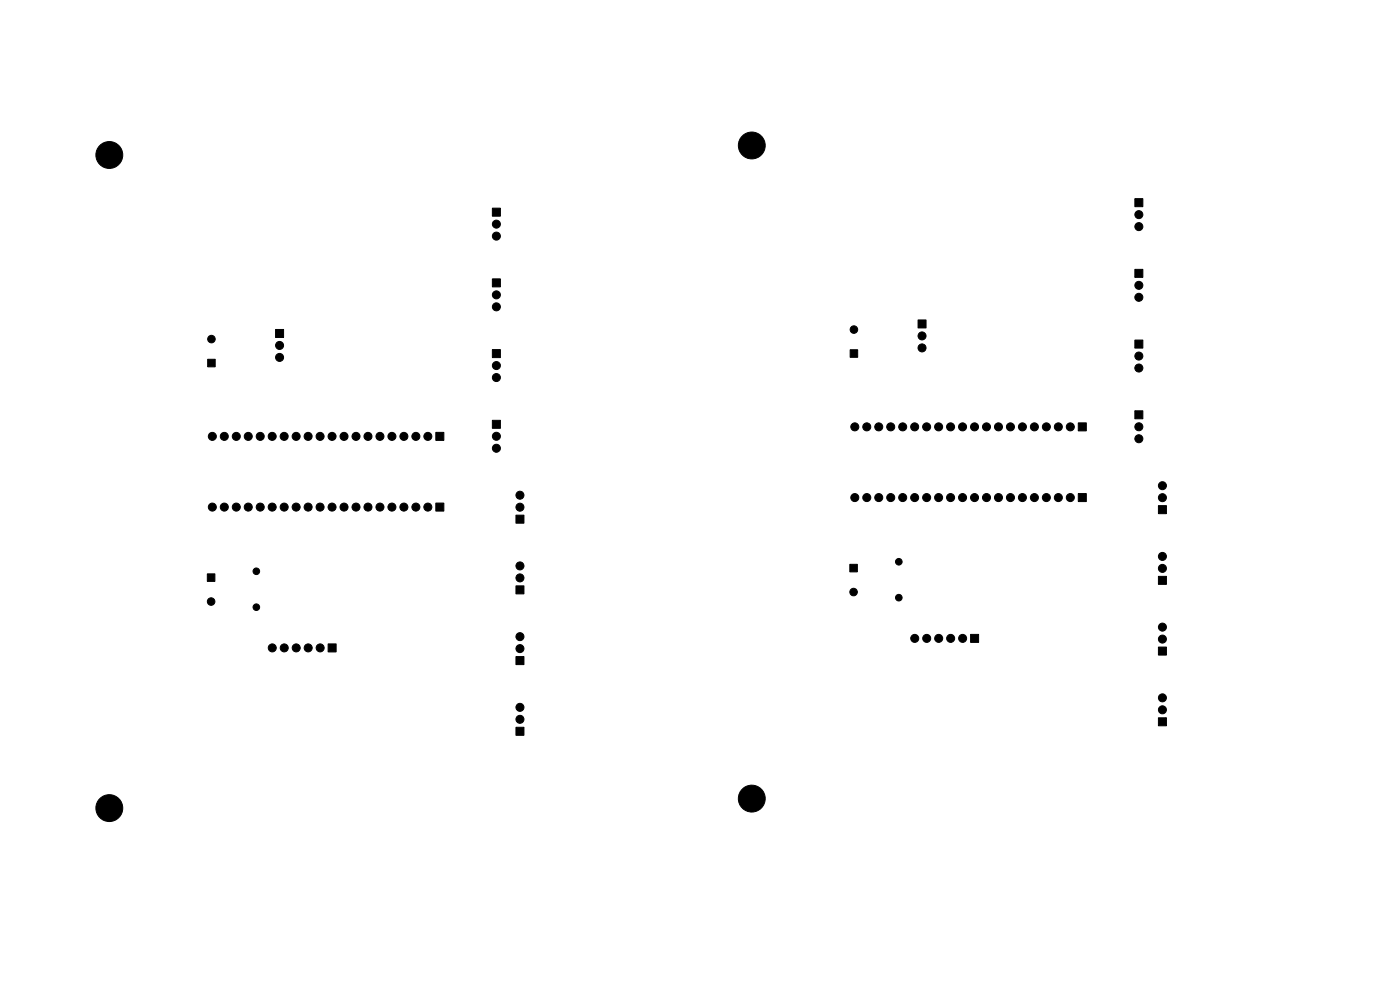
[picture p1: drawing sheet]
<svg xmlns="http://www.w3.org/2000/svg" width="297mm" height="210mm" viewBox="0 0 297 210" stroke-linecap="round" stroke-linejoin="round" font-family="sans-serif">
<g fill="#000" stroke="#000" stroke-width=".21">
<path d="M104.5 44.2h1.7v1.7h-1.7zM240.8 57.1h1.7v1.7h-1.7zM240.8 42.1h1.7v1.7h-1.7zM44.1 76.2h1.6v1.6h-1.6zM58.5 69.9h1.7v1.7h-1.7zM104.5 59.2h1.7v1.7h-1.7zM104.5 74.2h1.7v1.7h-1.7zM180.4 74.2h1.6v1.6h-1.6zM194.8 67.9h1.7v1.7h-1.7zM240.8 72.1h1.7v1.7h-1.7zM92.5 91.7h1.7v1.7h-1.7zM104.5 89.2h1.7v1.7h-1.7z"/>
<path d="M228.8 89.7h1.7v1.7h-1.7zM240.8 87.1h1.7v1.7h-1.7zM92.5 106.7h1.7v1.7h-1.7zM109.5 109.3h1.7v1.7h-1.7zM228.8 104.7h1.7v1.7h-1.7zM245.8 107.3h1.7v1.7h-1.7zM44 121.7h1.6v1.6h-1.6zM69.6 136.6h1.7v1.7h-1.7zM109.5 139.3h1.7v1.7h-1.7zM109.5 124.3h1.7v1.7h-1.7zM180.3 119.7h1.6v1.6h-1.6zM205.9 134.6h1.7v1.7h-1.7z"/>
<path d="M245.8 137.3h1.7v1.7h-1.7zM245.8 122.3h1.7v1.7h-1.7zM109.5 154.3h1.7v1.7h-1.7zM245.8 152.3h1.7v1.7h-1.7z"/>
<circle cx="23.2" cy="32.9" r="2.85"/>
<circle cx="159.5" cy="30.9" r="2.85"/>
<circle cx="105.3" cy="50.1" r=".85"/>
<circle cx="105.3" cy="47.5" r=".85"/>
<circle cx="241.6" cy="45.5" r=".85"/>
<circle cx="241.6" cy="48.1" r=".85"/>
<circle cx="44.9" cy="71.9" r=".8"/>
<circle cx="59.3" cy="73.3" r=".85"/>
<circle cx="59.3" cy="75.8" r=".85"/>
<circle cx="105.3" cy="77.5" r=".85"/>
<circle cx="105.3" cy="65.1" r=".85"/>
<circle cx="105.3" cy="62.5" r=".85"/>
<circle cx="181.2" cy="69.9" r=".8"/>
<circle cx="195.6" cy="71.3" r=".85"/>
<circle cx="195.6" cy="73.8" r=".85"/>
<circle cx="241.6" cy="63.1" r=".85"/>
<circle cx="241.6" cy="60.5" r=".85"/>
<circle cx="241.6" cy="75.5" r=".85"/>
<circle cx="241.6" cy="78.1" r=".85"/>
<circle cx="45" cy="92.6" r=".85"/>
<circle cx="47.6" cy="92.6" r=".85"/>
<circle cx="50.1" cy="92.6" r=".85"/>
<circle cx="52.7" cy="92.6" r=".85"/>
<circle cx="55.2" cy="92.6" r=".85"/>
<circle cx="57.7" cy="92.6" r=".85"/>
<circle cx="60.3" cy="92.6" r=".85"/>
<circle cx="62.8" cy="92.6" r=".85"/>
<circle cx="65.4" cy="92.6" r=".85"/>
<circle cx="67.9" cy="92.6" r=".85"/>
<circle cx="70.4" cy="92.6" r=".85"/>
<circle cx="73" cy="92.6" r=".85"/>
<circle cx="75.5" cy="92.6" r=".85"/>
<circle cx="78.1" cy="92.6" r=".85"/>
<circle cx="80.6" cy="92.6" r=".85"/>
<circle cx="83.1" cy="92.6" r=".85"/>
<circle cx="85.7" cy="92.6" r=".85"/>
<circle cx="88.2" cy="92.6" r=".85"/>
<circle cx="90.8" cy="92.6" r=".85"/>
<circle cx="105.3" cy="92.5" r=".85"/>
<circle cx="105.3" cy="95.1" r=".85"/>
<circle cx="105.3" cy="80.1" r=".85"/>
<circle cx="181.3" cy="90.6" r=".85"/>
<circle cx="183.9" cy="90.6" r=".85"/>
<circle cx="186.4" cy="90.6" r=".85"/>
<circle cx="189" cy="90.6" r=".85"/>
<circle cx="191.5" cy="90.6" r=".85"/>
<circle cx="194" cy="90.6" r=".85"/>
<circle cx="196.6" cy="90.6" r=".85"/>
<circle cx="199.1" cy="90.6" r=".85"/>
<circle cx="201.7" cy="90.6" r=".85"/>
<circle cx="204.2" cy="90.6" r=".85"/>
<circle cx="206.7" cy="90.6" r=".85"/>
<circle cx="209.3" cy="90.6" r=".85"/>
<circle cx="211.8" cy="90.6" r=".85"/>
<circle cx="214.4" cy="90.6" r=".85"/>
<circle cx="216.9" cy="90.6" r=".85"/>
<circle cx="219.4" cy="90.6" r=".85"/>
<circle cx="222" cy="90.6" r=".85"/>
<circle cx="224.5" cy="90.6" r=".85"/>
<circle cx="227.1" cy="90.6" r=".85"/>
<circle cx="241.6" cy="93.1" r=".85"/>
<circle cx="241.6" cy="90.5" r=".85"/>
<circle cx="45" cy="107.6" r=".85"/>
<circle cx="47.6" cy="107.6" r=".85"/>
<circle cx="50.1" cy="107.6" r=".85"/>
<circle cx="52.7" cy="107.6" r=".85"/>
<circle cx="55.2" cy="107.6" r=".85"/>
<circle cx="57.7" cy="107.6" r=".85"/>
<circle cx="60.3" cy="107.6" r=".85"/>
<circle cx="62.8" cy="107.6" r=".85"/>
<circle cx="65.4" cy="107.6" r=".85"/>
<circle cx="67.9" cy="107.6" r=".85"/>
<circle cx="70.4" cy="107.6" r=".85"/>
<circle cx="73" cy="107.6" r=".85"/>
<circle cx="75.5" cy="107.6" r=".85"/>
<circle cx="78.1" cy="107.6" r=".85"/>
<circle cx="80.6" cy="107.6" r=".85"/>
<circle cx="83.1" cy="107.6" r=".85"/>
<circle cx="85.7" cy="107.6" r=".85"/>
<circle cx="88.2" cy="107.6" r=".85"/>
<circle cx="90.8" cy="107.6" r=".85"/>
<circle cx="110.3" cy="107.6" r=".85"/>
<circle cx="110.3" cy="105" r=".85"/>
<circle cx="181.3" cy="105.6" r=".85"/>
<circle cx="183.9" cy="105.6" r=".85"/>
<circle cx="186.4" cy="105.6" r=".85"/>
<circle cx="189" cy="105.6" r=".85"/>
<circle cx="190.7" cy="119.2" r=".7"/>
<circle cx="191.5" cy="105.6" r=".85"/>
<circle cx="194" cy="105.6" r=".85"/>
<circle cx="196.6" cy="105.6" r=".85"/>
<circle cx="199.1" cy="105.6" r=".85"/>
<circle cx="201.7" cy="105.6" r=".85"/>
<circle cx="204.2" cy="105.6" r=".85"/>
<circle cx="206.7" cy="105.6" r=".85"/>
<circle cx="209.3" cy="105.6" r=".85"/>
<circle cx="211.8" cy="105.6" r=".85"/>
<circle cx="214.4" cy="105.6" r=".85"/>
<circle cx="216.9" cy="105.6" r=".85"/>
<circle cx="219.4" cy="105.6" r=".85"/>
<circle cx="222" cy="105.6" r=".85"/>
<circle cx="224.5" cy="105.6" r=".85"/>
<circle cx="227.1" cy="105.6" r=".85"/>
<circle cx="246.6" cy="105.6" r=".85"/>
<circle cx="246.6" cy="103" r=".85"/>
<circle cx="246.6" cy="118" r=".85"/>
<circle cx="44.8" cy="127.6" r=".8"/>
<circle cx="54.4" cy="128.8" r=".7"/>
<circle cx="54.4" cy="121.2" r=".7"/>
<circle cx="57.8" cy="137.4" r=".85"/>
<circle cx="60.3" cy="137.4" r=".85"/>
<circle cx="62.8" cy="137.4" r=".85"/>
<circle cx="65.4" cy="137.4" r=".85"/>
<circle cx="67.9" cy="137.4" r=".85"/>
<circle cx="110.3" cy="122.6" r=".85"/>
<circle cx="110.3" cy="120" r=".85"/>
<circle cx="110.3" cy="137.6" r=".85"/>
<circle cx="110.3" cy="135" r=".85"/>
<circle cx="181.1" cy="125.6" r=".8"/>
<circle cx="190.7" cy="126.8" r=".7"/>
<circle cx="194.1" cy="135.4" r=".85"/>
<circle cx="196.6" cy="135.4" r=".85"/>
<circle cx="199.1" cy="135.4" r=".85"/>
<circle cx="201.7" cy="135.4" r=".85"/>
<circle cx="204.2" cy="135.4" r=".85"/>
<circle cx="246.6" cy="133" r=".85"/>
<circle cx="246.6" cy="135.6" r=".85"/>
<circle cx="246.6" cy="120.6" r=".85"/>
<circle cx="110.3" cy="150" r=".85"/>
<circle cx="110.3" cy="152.6" r=".85"/>
<circle cx="246.6" cy="150.6" r=".85"/>
<circle cx="246.6" cy="148" r=".85"/>
<circle cx="23.2" cy="171.4" r="2.85"/>
<circle cx="159.5" cy="169.4" r="2.85"/>
</g>
</svg>
